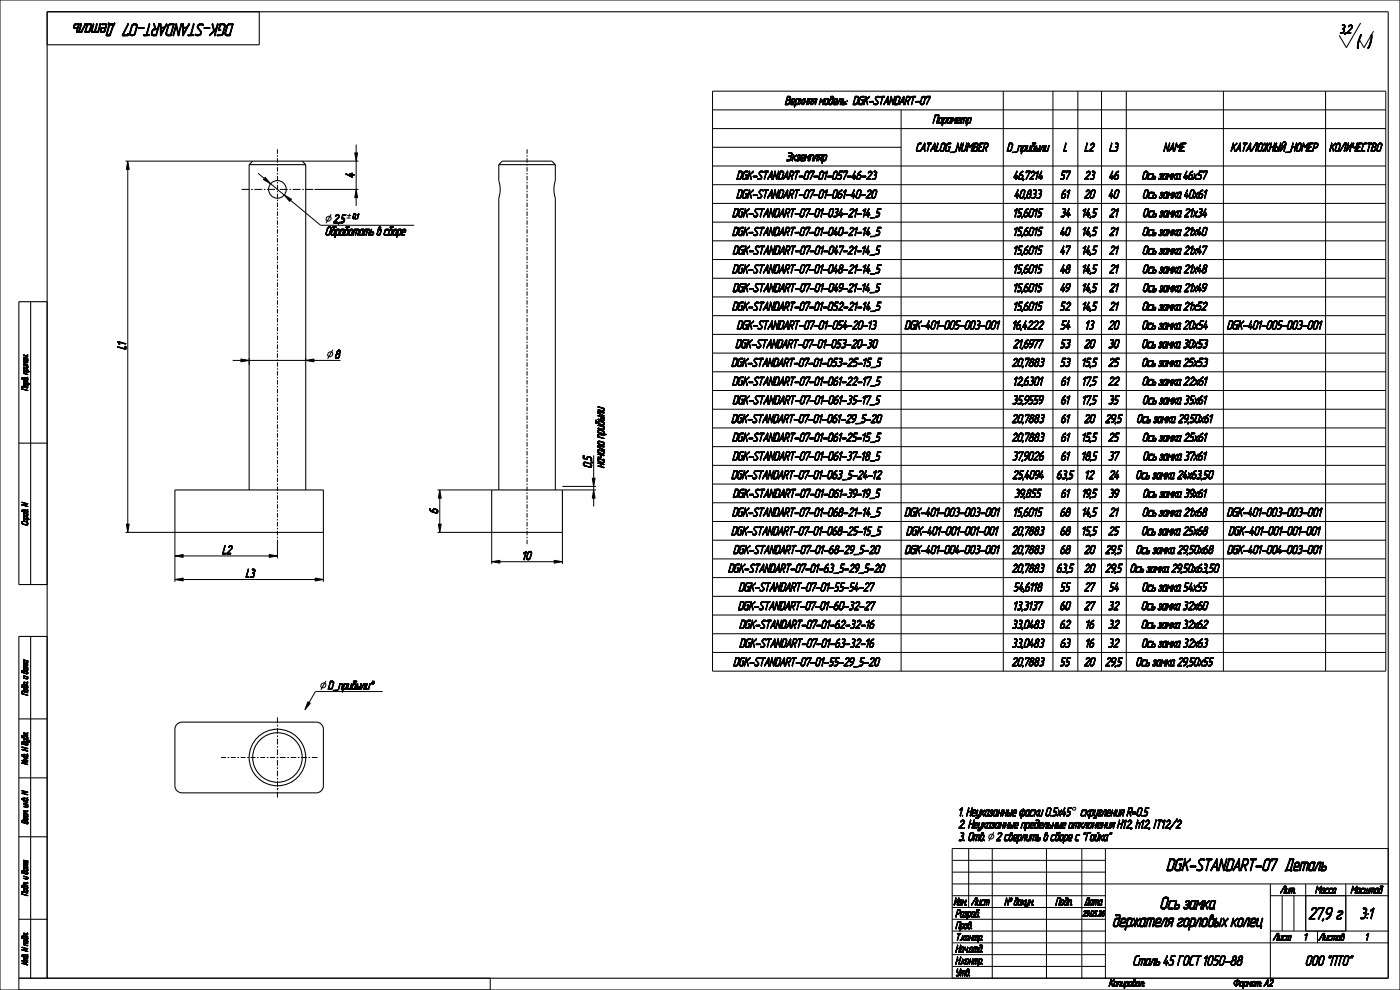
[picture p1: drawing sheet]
<svg xmlns="http://www.w3.org/2000/svg" width="594mm" height="420mm" viewBox="0 0 594 420" stroke-linecap="round" stroke-linejoin="round" font-family="sans-serif">
<defs><g id="words">
<text font-size="7.5" x="575.4" y="20.2">( )</text>
<g font-size="7.3">
<text x="52" y="10.1" transform="rotate(-180 52 10.1)">Деталь</text>
<text x="109.6" y="10.1" transform="rotate(-180 109.6 10.1)">DGK-STANDART-07</text>
<text x="484.4" y="369.4">DGK-STANDART-07</text>
<text x="542" y="369.4">Деталь</text>
<text x="486.3" y="385.6">Ось замка</text>
<text x="553.2" y="390">27,9г</text>
<text x="456.6" y="393.1">держателя горловых колец</text>
</g>
<text font-size="6.6" x="575.4" y="389.7">3:1</text>
<g font-size="5.9">
<text x="471.8" y="409.5">Сталь 45 ГОСТ 1050-88</text>
<text x="548.4" y="409.5">ООО &quot;ПТО&quot;</text>
</g>
<g font-size="5.1">
<text x="568.5" y="14.1">3,2</text>
<text x="325.8" y="44.4">Верхняя модель:</text>
<text x="354.5" y="44.4">DGK-STANDART-07</text>
<text x="392" y="52.3">Параметр</text>
<text x="380" y="64.2">CATALOG_NUMBER</text>
<text x="422.2" y="64.2">D_прибылиL</text>
<text x="459.5" y="64.2">L2</text>
<text x="469.8" y="64.2">L3</text>
<text x="491.1" y="64.2">NAME</text>
<text x="511.4" y="64.2">КАТАЛОЖНЫЙ_НОМЕР</text>
<text x="558" y="64.2">КОЛИЧЕСТВО</text>
<text x="328.8" y="68.2">Экземпляр</text>
<text x="150.2" y="75.4" transform="rotate(-90 150.2 75.4)">4</text>
<text x="300.8" y="76.1">DGK-STANDART-07-01-057-46-23</text>
<text x="426.9" y="76.1">46,7214</text>
<text x="449.1" y="76.1">57</text>
<text x="459.5" y="76.1">23</text>
<text x="469.7" y="76.1">46</text>
<text x="478.4" y="76.1">Ось замка 46х57</text>
<text x="300.8" y="84.1">DGK-STANDART-07-01-061-40-20</text>
<text x="428.3" y="84.1">40,833</text>
<text x="449.1" y="84.1">61</text>
<text x="459.5" y="84.1">20</text>
<text x="469.7" y="84.1">40</text>
<text x="478.4" y="84.1">Ось замка 40х61</text>
<text x="141.4" y="94.5">2,5</text>
<text x="298.1" y="92">DGK-STANDART-07-01-034-21-14_5</text>
<text x="426.9" y="92">15,6015</text>
<text x="449.1" y="92">34</text>
<text x="457.3" y="92">14,5</text>
<text x="469.7" y="92">21</text>
<text x="478.4" y="92">Ось замка 21х34</text>
<text x="138" y="99.8">Обработать в сборе</text>
<text x="298.1" y="100">DGK-STANDART-07-01-040-21-14_5</text>
<text x="426.9" y="100">15,6015</text>
<text x="449.1" y="100">40</text>
<text x="457.3" y="100">14,5</text>
<text x="469.7" y="100">21</text>
<text x="478.4" y="100">Ось замка 21х40</text>
<text x="298.1" y="107.9">DGK-STANDART-07-01-047-21-14_5</text>
<text x="426.9" y="107.9">15,6015</text>
<text x="449.1" y="107.9">47</text>
<text x="457.3" y="107.9">14,5</text>
<text x="469.7" y="107.9">21</text>
<text x="478.4" y="107.9">Ось замка 21х47</text>
<text x="298.1" y="115.8">DGK-STANDART-07-01-048-21-14_5</text>
<text x="426.9" y="115.8">15,6015</text>
<text x="449.1" y="115.8">48</text>
<text x="457.3" y="115.8">14,5</text>
<text x="469.7" y="115.8">21</text>
<text x="478.4" y="115.8">Ось замка 21х48</text>
<text x="298.1" y="123.8">DGK-STANDART-07-01-049-21-14_5</text>
<text x="426.9" y="123.8">15,6015</text>
<text x="449.1" y="123.8">49</text>
<text x="457.3" y="123.8">14,5</text>
<text x="469.7" y="123.8">21</text>
<text x="478.4" y="123.8">Ось замка 21х49</text>
<text x="298.1" y="131.7">DGK-STANDART-07-01-052-21-14_5</text>
<text x="426.9" y="131.7">15,6015</text>
<text x="449.1" y="131.7">52</text>
<text x="457.3" y="131.7">14,5</text>
<text x="469.7" y="131.7">21</text>
<text x="478.4" y="131.7">Ось замка 21х52</text>
<text x="300.8" y="139.6">DGK-STANDART-07-01-054-20-13</text>
<text x="376.9" y="139.6">DGK-401-005-003-001</text>
<text x="426.9" y="139.6">16,4222</text>
<text x="449.1" y="139.6">54</text>
<text x="459.5" y="139.6">13</text>
<text x="469.7" y="139.6">20</text>
<text x="478.4" y="139.6">Ось замка 20х54</text>
<text x="513.6" y="139.6">DGK-401-005-003-001</text>
<text x="53.3" y="148.1" transform="rotate(-90 53.3 148.1)">L1</text>
<text x="300.8" y="147.6">DGK-STANDART-07-01-053-20-30</text>
<text x="426.9" y="147.6">21,6977</text>
<text x="449.1" y="147.6">53</text>
<text x="459.5" y="147.6">20</text>
<text x="469.7" y="147.6">30</text>
<text x="478.4" y="147.6">Ось замка 30х53</text>
<text x="142.1" y="152">8</text>
<text x="298.1" y="155.5">DGK-STANDART-07-01-053-25-15_5</text>
<text x="426.9" y="155.5">20,7883</text>
<text x="449.1" y="155.5">53</text>
<text x="457.3" y="155.5">15,5</text>
<text x="469.7" y="155.5">25</text>
<text x="478.4" y="155.5">Ось замка 25х53</text>
<text x="298.1" y="163.5">DGK-STANDART-07-01-061-22-17_5</text>
<text x="426.9" y="163.5">12,6301</text>
<text x="449.1" y="163.5">61</text>
<text x="457.3" y="163.5">17,5</text>
<text x="469.7" y="163.5">22</text>
<text x="478.4" y="163.5">Ось замка 22х61</text>
<text x="298.1" y="171.4">DGK-STANDART-07-01-061-35-17_5</text>
<text x="426.9" y="171.4">35,9559</text>
<text x="449.1" y="171.4">61</text>
<text x="457.3" y="171.4">17,5</text>
<text x="469.7" y="171.4">35</text>
<text x="478.4" y="171.4">Ось замка 35х61</text>
<text x="298.1" y="179.3">DGK-STANDART-07-01-061-29_5-20</text>
<text x="426.9" y="179.3">20,7883</text>
<text x="449.1" y="179.3">61</text>
<text x="459.5" y="179.3">20</text>
<text x="467.6" y="179.3">29,5</text>
<text x="474.9" y="179.3">Ось замка 29,50х61</text>
<text x="298.1" y="187.3">DGK-STANDART-07-01-061-25-15_5</text>
<text x="426.9" y="187.3">20,7883</text>
<text x="449.1" y="187.3">61</text>
<text x="457.3" y="187.3">15,5</text>
<text x="469.7" y="187.3">25</text>
<text x="478.4" y="187.3">Ось замка 25х61</text>
<text x="298.1" y="195.2">DGK-STANDART-07-01-061-37-18_5</text>
<text x="426.9" y="195.2">37,9026</text>
<text x="449.1" y="195.2">61</text>
<text x="457.3" y="195.2">18,5</text>
<text x="469.7" y="195.2">37</text>
<text x="478.4" y="195.2">Ось замка 37х61</text>
<text x="251" y="198.5" transform="rotate(-90 251 198.5)">0,5</text>
<text x="256.3" y="198.5" transform="rotate(-90 256.3 198.5)">начало прибыли</text>
<text x="298.1" y="203.1">DGK-STANDART-07-01-063_5-24-12</text>
<text x="426.9" y="203.1">25,4094</text>
<text x="447" y="203.1">63,5</text>
<text x="459.5" y="203.1">12</text>
<text x="469.7" y="203.1">24Ось замка 24х63,50</text>
<text x="298.1" y="211.1">DGK-STANDART-07-01-061-39-19_5</text>
<text x="428.3" y="211.1">39,855</text>
<text x="449.1" y="211.1">61</text>
<text x="457.3" y="211.1">19,5</text>
<text x="469.7" y="211.1">39</text>
<text x="478.4" y="211.1">Ось замка 39х61</text>
<text x="185.7" y="217.9" transform="rotate(-90 185.7 217.9)">6</text>
<text x="298.1" y="219">DGK-STANDART-07-01-068-21-14_5</text>
<text x="376.9" y="219">DGK-401-003-003-001</text>
<text x="426.9" y="219">15,6015</text>
<text x="449.1" y="219">68</text>
<text x="457.3" y="219">14,5</text>
<text x="469.7" y="219">21</text>
<text x="478.4" y="219">Ось замка 21х68</text>
<text x="513.6" y="219">DGK-401-003-003-001</text>
<text x="298.1" y="227">DGK-STANDART-07-01-068-25-15_5</text>
<text x="376.9" y="227">DGK-401-001-001-001</text>
<text x="426.9" y="227">20,7883</text>
<text x="449.1" y="227">68</text>
<text x="457.3" y="227">15,5</text>
<text x="469.7" y="227">25</text>
<text x="478.4" y="227">Ось замка 25х68</text>
<text x="513.6" y="227">DGK-401-001-001-001</text>
<text x="94.6" y="235">L2</text>
<text x="221.6" y="237.4">10</text>
<text x="299.5" y="234.9">DGK-STANDART-07-01-68-29_5-20</text>
<text x="376.9" y="234.9">DGK-401-004-003-001</text>
<text x="426.9" y="234.9">20,7883</text>
<text x="449.1" y="234.9">68</text>
<text x="459.5" y="234.9">20</text>
<text x="467.6" y="234.9">29,5</text>
<text x="474.9" y="234.9">Ось замка 29,50х68</text>
<text x="513.6" y="234.9">DGK-401-004-003-001</text>
<text x="104.5" y="245">L3</text>
<text x="296.8" y="242.8">DGK-STANDART-07-01-63_5-29_5-20</text>
<text x="426.9" y="242.8">20,7883</text>
<text x="447" y="242.8">63,5</text>
<text x="459.5" y="242.8">20</text>
<text x="467.6" y="242.8">29,5</text>
<text x="471.3" y="242.8">Ось замка 29,50х63,50</text>
<text x="302.3" y="250.8">DGK-STANDART-07-01-55-54-27</text>
<text x="426.9" y="250.8">54,6118</text>
<text x="449.1" y="250.8">55</text>
<text x="459.5" y="250.8">27</text>
<text x="469.7" y="250.8">54</text>
<text x="478.4" y="250.8">Ось замка 54х55</text>
<text x="302.3" y="258.7">DGK-STANDART-07-01-60-32-27</text>
<text x="426.9" y="258.7">13,3137</text>
<text x="449.1" y="258.7">60</text>
<text x="459.5" y="258.7">27</text>
<text x="469.7" y="258.7">32</text>
<text x="478.4" y="258.7">Ось замка 32х60</text>
<text x="302.3" y="266.6">DGK-STANDART-07-01-62-32-16</text>
<text x="426.9" y="266.6">33,0483</text>
<text x="449.1" y="266.6">62</text>
<text x="459.5" y="266.6">16</text>
<text x="469.7" y="266.6">32</text>
<text x="478.4" y="266.6">Ось замка 32х62</text>
<text x="302.3" y="274.6">DGK-STANDART-07-01-63-32-16</text>
<text x="426.9" y="274.6">33,0483</text>
<text x="449.1" y="274.6">63</text>
<text x="459.5" y="274.6">16</text>
<text x="469.7" y="274.6">32</text>
<text x="478.4" y="274.6">Ось замка 32х63</text>
<text x="299.5" y="282.5">DGK-STANDART-07-01-55-29_5-20</text>
<text x="426.9" y="282.5">20,7883</text>
<text x="449.1" y="282.5">55</text>
<text x="459.5" y="282.5">20</text>
<text x="467.6" y="282.5">29,5</text>
<text x="474.9" y="282.5">Ось замка 29,50х55</text>
<text x="139.2" y="292.5">D_прибыли</text>
<text x="157.1" y="292.5">*</text>
<text x="406.7" y="346.2">1. Неуказанные фаски 0.5х45</text>
<text x="458.6" y="346.2">скругления R=0.5</text>
<text x="406.7" y="351.4">2. Неуказанные предельные отклонения H12, h12, IT12/2</text>
<text x="406.7" y="356.7">3. Отв.2 сверлить в сборе с &quot;Гайка&quot;</text>
</g>
<g font-size="4.4">
<text x="402.6" y="384">Изм.</text>
<text x="411" y="384">Лист</text>
<text x="422.5" y="384">№ докум.</text>
<text x="445.6" y="384">Подп.</text>
<text x="459.2" y="384">Дата</text>
<text x="542" y="379">Лит.</text>
<text x="556" y="379">Масса Масштаб</text>
<text x="405.4" y="389">Pазраб.</text>
<text x="405.4" y="394">Пров.</text>
<text x="405.4" y="399">Т.контр.</text>
<text x="539" y="399">Лист</text>
<text x="552.8" y="399">1 Листов</text>
<text x="578.8" y="399">1</text>
<text x="405.4" y="404">Нач.отд.</text>
<text x="405.4" y="409">Н.контр.</text>
<text x="405.4" y="414">Утв.</text>
<text x="470.5" y="418.5">Копировал:</text>
<text x="537.4" y="418.5">Формат: А2</text>
</g>
<g font-size="3.7">
<text x="11.7" y="170.4" transform="rotate(-90 11.7 170.4)">Перв. примен.</text>
<text x="11.7" y="225.5" transform="rotate(-90 11.7 225.5)">Справ. N</text>
<text x="11.7" y="298.2" transform="rotate(-90 11.7 298.2)">Подп. и дата</text>
<text x="11.7" y="328.1" transform="rotate(-90 11.7 328.1)">Инв. N дубл.</text>
<text x="11.7" y="353.2" transform="rotate(-90 11.7 353.2)">Взам. инв. N</text>
<text x="11.7" y="383.2" transform="rotate(-90 11.7 383.2)">Подп. и дата</text>
<text x="11.7" y="413.3" transform="rotate(-90 11.7 413.3)">Инв. N подл.</text>
</g>
<text font-size="3.4" x="457.4" y="388.6">29.05.26</text>
<text font-size="3.1" x="149.5" y="92.8">0,1</text>
</g></defs>
<g fill="#000">
<path d="M54.2 68.4l.6 3.5h-1.2zM112.5 75.3l2.3 2.7-3-1.8zM150.5 64.9h1.2l-.6 3.5zM120.6 82.8l3.1 1.7-.8 1zM151.1 80.4l.6 3.5h-1.2zM102.2 152.3l3.5 .6-3.5 .6zM129.7 152.9l3.5-.6v1.2zM186.6 207.9l.6 3.5h-1.2zM251.3 202.9h1.2l-.6 3.5zM251.9 207.9l.6 3.5h-1.2zM53.6 222.4h1.2l-.6 3.5zM74.2 235.9l3.5-.6v1.2z"/>
<path d="M114.2 235.3l3.5 .6-3.5 .6zM186 222.4h1.2l-.6 3.5zM208.6 238.3l3.5-.6v1.2zM235.1 237.7l3.5 .6-3.5 .6zM74.2 245.9l3.5-.6v1.2zM133.7 245.3l3.5 .6-3.5 .6zM130.6 297.7l1.1 .6-2.3 2.8zM523.5 417.1l.3-.1zM523.5 417.2l.3-.1zM523.5 417.4h.3zM523.6 417l.2-.2zM523.6 417.5h.3z"/>
<path d="M523.6 416.8l.3-.1zM523.6 417.6h.4zM523.7 416.6l.3-.1zM523.7 417.6h.4zM523.8 416.5l.2-.1zM523.5 417.1h.3zM523.5 417.2l.3 .1zM523.6 417h.2zM523.6 416.8v.2zM523.9 416.3h.4zM523.7 416.6l.2 .1zM523.9 417.8h1.3z"/>
<path d="M524 416.2h.5zM523.8 416.5l.3-.1zM523.9 416.3l.2 .1zM523.8 417.7h.5zM524.2 416.1h1.6zM524.1 417.9h.9zM523.8 417.7h.7zM524.6 417.9l-.3 .5zM524.3 418.5l.2-.1zM524.4 416h1.3zM523.9 416.3l.5-.1zM524.2 417.9h.8z"/>
<path d="M525.1 416.2l-.4 1.5h-.2zM523.8 417.7h.9zM524.5 416h1zM524.3 418.4h.2zM524.5 416.2l1.3-.1zM524.4 417.9h.6zM524.4 417.9l-.1 .5zM523.8 417.7h1.1zM524.6 416.2l1.2-.1zM524.6 417.9h.4zM524.9 415.9l.3-.3zM524.5 416l.6-.1z"/>
<path d="M524.5 416l.4-.1zM524.9 417.7l.6-.1zM525 415.6h.2zM524.9 416.2l.9-.1zM524.9 416.2h.2l-.6 1.5zM524.5 416l.8-.1zM524.1 417.9l1-.1zM523.9 417.8h1.2zM525.2 417.6l.5-.1zM525 415.6h.2l-.3 .3zM525.1 416.2l.7-.1zM523.8 417.7h1.6z"/>
<path d="M523.9 417.8l1.5-.1zM525.3 416.2l.5-.1zM525.4 416.2h.5zM525.5 417.4l.3-.1zM525.4 417.5l.4-.2zM524.4 416h1.1zM525 417.6h.5zM525.6 417.3l.3-.1zM525.5 416.2h.4zM525.6 416.3h.4zM524.2 416.1l1.5-.1zM525.7 417.1l.2-.1z"/>
<path d="M525.3 417.5h.4zM525.7 416.4h.3zM525.7 417l.3-.2zM525.8 416.4l.2 .1zM525.8 416.8l.2-.1zM524 416.2l1.8-.1zM525.8 416.6l.2-.1zM525.8 416.7l.2-.1zM525.7 417.1l.2 .1zM525.8 416.8h.2l-.3 .2zM526.6 416.8l-.4 1.3h-.2zM526 418.2h.3z"/>
<path d="M526 418.3h.4zM525.8 416.6h.2zM525.8 416.7h.2zM526 418.4l1.2-.1zM526.1 418.5l1-.1zM526.2 418.5h.8zM526 418.2l.2-.1zM526 418.1h.2zM526 418.3h.3zM526.3 416.8l.3-.1zM526.3 418.5h.6zM526.4 416.7h.3z"/>
<path d="M526.4 416.6h.3zM526 418.4l.8-.1zM526.5 416.5l1-.1zM526.5 416.5h1.1zM526.3 416.8h.3l-.6 1.3zM526.4 416.7h.2zM526.4 416.6l.3 .1zM526.7 416.4h.8zM526.5 416.6l1.1-.1zM526.4 416.6h.4zM526.8 418.3l.4-.1zM526.7 416.4h.6z"/>
<path d="M526.2 418.5h.7zM527 418.2h.3zM526.1 418.5h.9zM527.1 418.2l.2-.1zM527.6 416.8l-.3 1.3h-.2zM526 418.4h1.1zM526.8 416.6l.8-.1zM527.2 416.6h.4zM526.9 418.3l.3-.1zM526.7 416.4h.7zM527.1 418.1h.2zM527.7 418.5l-.3 .8z"/>
<path d="M527.3 416.6h.3zM527.4 416.7l.2-.1zM527.4 416.7h.2zM527.4 416.8l.2-.1zM526.6 416.4h.9zM527.4 416.8h.2l-.5 1.3zM527.8 418.3h.6l-.7 .2zM527.8 418.3l-.4 1zM528 416.5h1.2zM528.1 416.4h1zM528.1 416.4h.8zM528.2 416.6l-.8 2.7z"/>
<path d="M528 416.5l-.6 2.8zM527.7 418.5h.9zM527.7 418.5l.8-.2zM528.5 418.3l.4-.1zM527.7 418.5l1.1-.2zM528.6 418.2h.3zM528.7 418.2l.2-.1zM529.3 416.8l-.4 1.3h-.2zM527.7 418.5l1-.1zM528.2 416.6l1-.1zM528.9 416.6h.4zM528.1 416.4h.9z"/>
<path d="M528.7 418.1h.2zM529 416.6h.3zM529 416.7l.3-.1zM529 416.7h.3zM529 416.8l.3-.1zM529.7 416.8l-.6 1.6zM529.1 418.4h.2zM529 416.8h.3l-.6 1.3zM529.5 416.5l.2-.1v.4zM529.7 416.4l.4 .8-.4-.4zM529.5 416.5l.2 .3-.6 1.6zM530.1 417.2l.6-.4-.8 .7z"/>
<path d="M529.9 417.5l.8-.7zM529.7 416.8l.4 .4-.2 .3zM531.1 416.5l-.8 1.9zM531.1 416.5l-.5 1.9h-.3zM530.3 418.5l.3-.1zM530.3 418.4h.3zM531.5 416.8l-.4 1.3h-.2zM530.9 418.2h.3zM530.9 418.3h.4zM530.1 417.2l1-.8zM530.9 416.4l-.8 .8zM530.1 417.2l1-.7z"/>
<path d="M531 418.5l.9-.1zM531.1 418.5l.8-.1zM530.9 418.2l.2-.1zM530.9 418.1h.2zM530.9 418.3h.3zM531.2 416.8l.3-.1zM531.2 418.5h.7zM531.2 416.7h.4zM531.3 416.6h.3zM530.9 418.4l.8-.1zM531.4 416.5h1.2zM531.2 416.8h.3l-.6 1.3z"/>
<path d="M531.2 416.7h.3zM531.5 416.4h1.1zM531.3 416.6l.3 .1zM531.6 416.4h1zM531.3 416.6h.4zM531.4 416.6l1.2-.1zM531.7 418.3h.6zM530.9 418.4l1.4-.1zM531.6 416.4h.9zM531.8 418.3l.4-.1zM531.8 418.3h.4zM531.1 418.5h.8z"/>
<path d="M532 418.2h.2zM532.4 416.6l.2-.1-.6 1.6zM532.6 416.5l-.4 1.6h-.2zM530.9 418.4h1.5zM532 418.4h.4zM531 418.5l1-.1zM530.9 418.4h1.1zM532.1 418.4h.3zM532.1 418.5l.3-.1zM532 418.2l.2-.1zM532 418.1h.2zM531.9 418.2h.3z"/>
<path d="M531.7 418.3h.5zM530.9 418.4l1.5-.1zM532.1 418.5h.2zM531.7 416.6l.9-.1zM533.2 416.6l-.5 1.8h-.2zM532.5 418.4h.2zM532.5 418.5h.2zM531.4 416.5l1.2-.1zM532.5 418.4l.2 .1zM533 416.5h1.8zM533 416.4h1.7zM533 416.4h1.5z"/>
<path d="M533 416.5l-.5 1.9zM534 416.6l-.6 1.8zM533.4 418.5l.2-.1zM533.4 418.5h.2zM533.2 416.6l1.6-.1zM533.8 416.6l1-.1zM533.8 416.6h.2l-.6 1.8zM534.2 418.5l.2-.1zM534.8 416.8l-.6 1.6zM534 416.6l.8-.1zM534.5 416.6h.3zM533 416.4h1.6z"/>
<path d="M534.6 416.7h.3zM534.6 416.8l.3-.1zM534.6 416.8l-.4 1.6zM534.8 418.3h.3zM534.9 418.3l.2-.1zM535.1 417.2h.3zM535.1 417.3l.2-.1z"/>
</g>
<g fill="none" stroke="#000" stroke-width=".42">
<path d="M0 0h594v420h-594zM302.3 38.7h285.7v246h-285.7zM425.7 38.7v246M446.7 38.7v246M457.3 38.7v246M467.4 38.7v246M477.9 38.7v246M519.1 38.7v246M562.4 38.7v246M302.3 46.6h285.7M302.3 54.5h285.7M382.3 46.6v238.1"/>
<path d="M53.2 68.4h54M54.2 68.4l.6 3.5h-1.2zM54.2 71.9v150.5M109.4 73.5l2.7 2.2M112.5 75.3l2.3 2.7-3-1.8zM114.8 78l5.8 4.8M117.7 63.4v1.8M117.7 65.9v.6M117.7 67.1v1.9M117.7 69.6v.7M117.7 70.9v1.9M117.7 73.4v.6"/>
<path d="M117.7 74.6v1.9M117.7 77.2v.6M117.7 78.4v1.9M128.2 68.4h23.9M150.5 64.9h1.2l-.6 3.5zM151.1 61.4v3.5M151.1 68.4v12M223.6 63.4v1.8M223.6 65.9v.6M223.6 67.1v1.9M223.6 69.6v.7M223.6 70.9v1.9"/>
<path d="M223.6 73.4v.6M223.6 74.6v1.9M223.6 77.2v.6M223.6 78.4v1.9M302.3 62.5h80M302.3 70.4h285.7M302.3 78.4h285.7M102.5 80.4h3.3M106.5 80.4h.7M107.9 80.4h3.4M111.9 80.4h.7M113.3 80.4h3.4"/>
<path d="M117.4 80.4h.7M117.7 80.9v.7M117.7 82.2v1.9M117.7 84.7v.6M117.7 85.9v1.9M117.7 88.5v.6M117.7 89.7v1.9M117.7 92.2v.6M117.7 93.5v1.9M117.7 96v.6M117.7 97.2v1.9M117.7 99.7v.7"/>
<path d="M118.8 80.4h3.3M120.6 82.8l3.1 1.7-.8 1zM122.8 80.4h.7M123.3 85l12.7 10.6h39.7M124.2 80.4h3.3M128.2 80.4h.7M129.6 80.4h3.3M133.4 80.4h18.7M138.6 92.2l1.3-.4a1.1 1.1 0 0 1 .1 1.7 1.1 1.1 0 0 1-1.7-.4zM140.5 90.9l-2.2 3.8M151.1 80.4l.6 3.5h-1.2zM151.1 83.9v3.5"/>
<path d="M223.6 80.9v.7M223.6 82.2v1.9M223.6 84.7v.6M223.6 85.9v1.9M223.6 88.5v.6M223.6 89.7v1.9M223.6 92.2v.6M223.6 93.5v1.9M223.6 96v.6M223.6 97.2v1.9M223.6 99.7v.7M302.3 86.3h285.7"/>
<path d="M302.3 94.2h285.7M117.7 101v1.9M117.7 103.5v.6M117.7 104.8v1.8M117.7 107.3v.6M117.7 108.5v1.9M117.7 111v.7M117.7 112.3v1.9M117.7 114.8v.6M117.7 116v1.9M117.7 118.6v.6M117.7 119.8v1.9"/>
<path d="M223.6 101v1.9M223.6 103.5v.6M223.6 104.8v1.8M223.6 107.3v.6M223.6 108.5v1.9M223.6 111v.7M223.6 112.3v1.9M223.6 114.8v.6M223.6 116v1.9M223.6 118.6v.6M223.6 119.8v1.9M302.3 102.2h285.7"/>
<path d="M302.3 110.1h285.7M302.3 118h285.7M117.7 122.3v.7M117.7 123.6v1.9M117.7 126.1v.6M117.7 127.3v1.9M117.7 129.9v.6M117.7 131.1v1.9M117.7 133.6v.6M117.7 134.9v1.9M117.7 137.4v.6M117.7 138.6v1.9"/>
<path d="M223.6 122.3v.7M223.6 123.6v1.9M223.6 126.1v.6M223.6 127.3v1.9M223.6 129.9v.6M223.6 131.1v1.9M223.6 133.6v.6M223.6 134.9v1.9M223.6 137.4v.6M223.6 138.6v1.9M302.3 126h285.7M302.3 133.9h285.7"/>
<path d="M98.7 152.9h3.5M102.2 152.3l3.5 .6-3.5 .6zM105.7 152.9h24M105.7 151.9v2.9M117.7 141.1v.7M117.7 142.4v1.9M117.7 144.9v.6M117.7 146.2v1.9M117.7 148.7v.6M117.7 149.9v1.9M117.7 152.4v.7M117.7 153.7v1.9"/>
<path d="M117.7 156.2v.6M117.7 157.5v1.8M117.7 160v.6M129.7 152.9l3.5-.6v1.2zM129.7 151.9v1.2M133.2 152.9h11.3M139.3 149.7l1.3-.4a1.1 1.1 0 0 1 .1 1.7 1.1 1.1 0 0 1-1.7-.4zM141.2 148.4l-2.2 3.8M223.6 141.1v.7M223.6 142.4v1.9M223.6 144.9v.6M223.6 146.2v1.9"/>
<path d="M223.6 148.7v.6M223.6 149.9v1.9M223.6 152.4v.7M223.6 153.7v1.9M223.6 156.2v.6M223.6 157.5v1.8M223.6 160v.6M302.3 141.9h285.7M302.3 149.8h285.7M302.3 157.7h285.7M117.7 161.2v1.9M117.7 163.7v.7"/>
<path d="M117.7 165v1.9M117.7 167.5v.6M117.7 168.7v1.9M117.7 171.3v.6M117.7 172.5v1.9M117.7 175v.6M117.7 176.3v1.9M117.7 178.8v.6M223.6 161.2v1.9M223.6 163.7v.7M223.6 165v1.9M223.6 167.5v.6"/>
<path d="M223.6 168.7v1.9M223.6 171.3v.6M223.6 172.5v1.9M223.6 175v.6M223.6 176.3v1.9M223.6 178.8v.6M302.3 165.7h285.7M302.3 173.6h285.7M117.7 180v1.9M117.7 182.6v.6M117.7 183.8v1.9M117.7 186.3v.6"/>
<path d="M117.7 187.6v1.9M117.7 190.1v.6M117.7 191.3v1.9M117.7 193.8v.7M117.7 195.1v1.9M117.7 197.6v.6M117.7 198.9v1.8M223.6 180v1.9M223.6 182.6v.6M223.6 183.8v1.9M223.6 186.3v.6M223.6 187.6v1.9"/>
<path d="M223.6 190.1v.6M223.6 191.3v1.9M223.6 193.8v.7M223.6 195.1v1.9M223.6 197.6v.6M223.6 198.9v1.8M251.9 193.1v9.8M302.3 181.5h285.7M302.3 189.5h285.7M302.3 197.4h285.7M117.7 201.4v.6M117.7 202.6v1.9"/>
<path d="M117.7 205.1v.7M117.7 206.4v1.9M117.7 208.9v.6M117.7 210.1v1.9M117.7 212.7v.6M117.7 213.9v1.9M117.7 216.4v.6M117.7 217.7v1.9M185.6 207.9h23M186.6 207.9l.6 3.5h-1.2zM186.6 211.4v11M223.6 201.4v.6"/>
<path d="M223.6 202.6v1.9M223.6 205.1v.7M223.6 206.4v1.9M223.6 208.9v.6M223.6 210.1v1.9M223.6 212.7v.6M223.6 213.9v1.9M223.6 216.4v.6M223.6 217.7v1.9M238.6 207.9h14.3M238.6 206.4h14.3M251.3 202.9h1.2l-.6 3.5z"/>
<path d="M251.9 207.9l.6 3.5h-1.2zM251.9 206.4v1.5M251.9 211.4v3.5M302.3 205.4h285.7M302.3 213.3h285.7M53.2 225.9h21v21M53.6 222.4h1.2l-.6 3.5zM74.2 235.9l3.5-.6v1.2zM77.7 235.9h36.5M114.2 235.3l3.5 .6-3.5 .6zM117.7 220.2v.6M117.7 221.4v1.9"/>
<path d="M117.7 224v.6M117.7 225.2v1.9M117.7 227.7v.6M117.7 229v7.9M137.2 225.9v21M185.6 225.9h23v13.4M186 222.4h1.2l-.6 3.5zM208.6 238.3l3.5-.6v1.2zM212.1 238.3h23M223.6 220.2v.6M223.6 221.4v1.9M223.6 224v.6"/>
<path d="M223.6 225.2v1.9M223.6 227.7v.6M223.6 229v1.9M235.1 237.7l3.5 .6-3.5 .6zM238.6 225.9v13.4M302.3 221.2h285.7M302.3 229.2h285.7M302.3 237.1h285.7M74.2 245.9l3.5-.6v1.2zM77.7 245.9h56M133.7 245.3l3.5 .6-3.5 .6zM302.3 245h285.7"/>
<path d="M302.3 253h285.7M302.3 260.9h285.7M302.3 268.9h285.7M302.3 276.8h285.7M130.6 297.7l1.1 .6-2.3 2.8zM136.4 290.2l1.3-.5a1.1 1.1 0 0 1 .1 1.8 1.1 1.1 0 0 1-1.7-.4zM138.3 288.9l-2.2 3.8M162.4 293.4h-28.6l-2.7 4.6M117.7 304.4v2.4M117.7 307.5v.7M117.7 308.9v2.4M117.7 312v.7"/>
<path d="M117.7 313.4v2.4M117.7 316.5v.7M117.7 317.9v2.4M93.8 321.4h2.1M96.6 321.4h.7M98 321.4h2M100.7 321.4h.7M102.1 321.4h2.1M104.9 321.4h.7M106.3 321.4h2.1M109.1 321.4h.6M110.4 321.4h2.1"/>
<path d="M113.2 321.4h.7M114.6 321.4h2.1M117.4 321.4h.7M117.7 334.5h.1M117.7 321v.7M117.7 322.4v2.4M117.7 325.5v.7M117.7 326.9v2.4M117.7 330v.7M117.7 331.4v2.5M117.7 334.5v.7M117.7 335.9v2.5"/>
<path d="M118.8 321.4h2.4M121.9 321.4h.7M123.3 321.4h2.4M126.4 321.4h.7M127.8 321.4h2.4M130.9 321.4h.7M132.3 321.4h2.4M404 360h185v55h-185zM411 360v25M421 360v55M444 360v55M459 360v55"/>
<path d="M469 360v55M404 365h65M404 370h65M404 375h185M404 380h65M539 380h50M539 375v40M544 380v15M549 380v15M554 375v20M571 375v20M404 385h65"/>
<path d="M404 390h65M404 395h65M404 400h185M539 395h50M8 420v-5h200v5M404 405h65M404 410h65M523.5 417.1l.3-.1zM523.5 417.1h.3zM523.5 417.2l.3-.1zM523.5 417.2l.3 .1zM523.5 417.4h.3z"/>
<path d="M523.6 417l.2-.2zM523.6 417h.2zM523.6 417.5h.3zM523.6 416.8l.3-.1zM523.6 416.8v.2zM523.6 417.6h.4zM523.7 416.6l.3-.1zM523.7 416.6l.2 .1zM523.7 417.6h.4zM523.8 416.5l.3-.1zM523.8 416.5l.2-.1zM524 416.5h.1"/>
<path d="M523.8 417.7h1.1zM523.8 417.7h.9zM523.8 417.7h.7zM523.8 417.7h.5zM523.8 417.7h1.6zM523.9 416.3l.5-.1zM523.9 416.3h.4zM523.9 416.3l.2 .1zM523.9 417.8l1.5-.1zM523.9 417.8h1.3zM523.9 417.8h1.2zM524 416.2l1.8-.1z"/>
<path d="M524 416.2h.5zM524.1 417.9l1-.1zM524.1 417.9h.9zM524.2 416.1l1.5-.1zM524.2 416.1h1.6zM524.2 417.9h.8zM524.3 418.4h.2zM524.3 418.5l.2-.1zM524.5 418.5h.1M524.3 418.5h.1M524.4 416h1.1zM524.4 416h1.3z"/>
<path d="M524.4 418.5h.1M524.4 417.9h.6zM524.4 417.9l-.1 .5zM524.5 416l.8-.1zM524.5 416l.6-.1zM524.5 416l.4-.1zM524.5 416h1zM524.5 416.2l1.3-.1zM524.6 416.2l1.2-.1zM524.6 417.9h.4zM524.6 417.9l-.3 .5zM524.9 416.2l.9-.1z"/>
<path d="M524.9 416.2h.2l-.6 1.5zM524.9 417.9h.1M524.9 415.9l.3-.3zM524.9 417.7l.6-.1zM525 415.6h.2zM525 415.6h.2l-.3 .3zM525 415.6h.1M525.2 415.6h.1M525.1 415.5h.1M525 415.5h.1M525.2 415.5h.1M525 417.6h.5z"/>
<path d="M525.1 416.2l.7-.1zM525.1 416.2l-.4 1.5h-.2zM525.2 417.6l.5-.1zM525.3 417.5h.4zM525.3 416.2l.5-.1zM525.4 416.2h.5zM525.4 417.5l.4-.2zM525.5 417.4l.3-.1zM525.5 416.2h.4zM525.6 417.3l.3-.1zM525.8 417.3h.1M525.6 416.3h.4z"/>
<path d="M525.7 417.1l.2-.1zM525.7 417.1l.2 .1zM525.7 416.4h.3zM525.7 417l.3-.2zM525.9 417h.1M525.8 416.4l.2 .1zM525.8 416.8l.2-.1zM525.8 416.8h.2l-.3 .2zM525.8 416.6l.2-.1zM525.8 416.6h.2zM525.8 416.7l.2-.1zM525.8 416.7h.2z"/>
<path d="M526 418.2l.2-.1zM526 418.1h.2zM526 418.2h.3zM526 418.3h.3zM526 418.3h.4zM526 418.4l1.2-.1zM526 418.4l.8-.1zM526 418.4h1.1zM526.1 418.5l1-.1zM526.1 418.5h.9zM526.2 418.5h.8zM526.2 418.5h.7z"/>
<path d="M526.3 418.5h.6zM526.3 416.8l.3-.1zM526.3 416.8h.3l-.6 1.3zM526.4 416.7h.3zM526.4 416.7h.2zM526.4 416.6h.4zM526.4 416.6h.3zM526.4 416.6l.3 .1zM526.5 416.6l1.1-.1zM526.5 416.5l1-.1zM526.5 416.5h1.1zM526.6 416.8l-.4 1.3h-.2z"/>
<path d="M526.6 416.4h.9zM526.7 416.4h.7zM526.7 416.4h.6zM526.9 416.4h.1M526.7 416.4h.8zM526.8 418.5h.1M526.8 416.6l.8-.1zM526.8 418.3l.4-.1zM526.9 418.3l.3-.1zM527 418.2h.3zM527.1 418.2l.2-.1zM527.1 418.1h.2z"/>
<path d="M527.2 416.6h.4zM527.3 416.6h.3zM527.5 419.3h.1M527.4 419.3h.1M527.4 416.7l.2-.1zM527.4 416.7h.2zM527.4 416.8l.2-.1zM527.4 416.8h.2l-.5 1.3zM527.5 419.4h.1M527.6 416.8l-.3 1.3h-.2zM527.7 418.5h.9zM527.7 418.5l1-.1z"/>
<path d="M527.7 418.5l1.1-.2zM527.7 418.5l.8-.2zM527.7 418.5l-.3 .8zM527.8 418.3h.6l-.7 .2zM527.8 418.3l-.4 1zM528 416.5h1.2zM528 416.5l-.6 2.8zM528.1 416.4h1zM528.1 416.4h.9zM528.1 416.4h.8zM528.2 416.4h.1M528.2 416.6l1-.1z"/>
<path d="M528.2 416.6l-.8 2.7zM528.4 418.5h.1M528.5 418.3l.4-.1zM528.6 418.2h.3zM528.7 418.2l.2-.1zM528.7 418.1h.2zM528.9 416.6h.4zM529 416.6h.3zM529 416.7l.3-.1zM529 416.7h.3zM529 416.8l.3-.1zM529 416.8h.3l-.6 1.3z"/>
<path d="M529.3 418.4h.1M529.1 418.4h.2zM529.3 418.5h.1M529.1 418.5h.1M529.2 418.5h.1M529.3 416.8l-.4 1.3h-.2zM529.5 416.5l.2-.1v.4zM529.5 416.5l.2 .3-.6 1.6zM529.6 416.4h.1M529.7 416.4h.1M529.7 416.8l.4 .4-.2 .3zM529.7 416.8l-.6 1.6z"/>
<path d="M529.7 416.4l.4 .8-.4-.4zM529.9 417.5l.8-.7zM530.1 417.5h.1M530 417.5h.1M530.1 417.2l1-.7zM530.1 417.2l1-.8zM530.1 417.2l.6-.4-.8 .7zM530.3 418.4h.3zM530.3 418.5l.3-.1zM530.5 418.5h.1M530.4 418.5h.1M531 416.4h.1"/>
<path d="M530.9 416.4h.1M530.9 416.4l-.8 .8zM530.9 418.2l.2-.1zM530.9 418.1h.2zM530.9 418.2h.3zM530.9 418.3h.3zM530.9 418.3h.4zM530.9 418.4l1.5-.1zM530.9 418.4l1.4-.1zM530.9 418.4l.8-.1zM530.9 418.4h1.5zM530.9 418.4h1.1z"/>
<path d="M531 418.5l1-.1zM531 418.5l.9-.1zM531.1 416.5l-.8 1.9zM531.1 416.5l-.5 1.9h-.3zM531.1 418.5l.8-.1zM531.1 418.5h.8zM531.2 418.5h.7zM531.2 416.8l.3-.1zM531.2 416.8h.3l-.6 1.3zM531.2 416.7h.4zM531.2 416.7h.3zM531.3 416.6h.4z"/>
<path d="M531.3 416.6h.3zM531.3 416.6l.3 .1zM531.4 416.6l1.2-.1zM531.4 416.5l1.2-.1zM531.4 416.5h1.2zM531.5 416.8l-.4 1.3h-.2zM531.5 416.4h1.1zM531.6 416.4h1zM531.6 416.4h.9zM531.8 416.4h.1M531.7 418.5h.1M531.7 416.6l.9-.1z"/>
<path d="M531.7 418.3h.5zM531.7 418.3h.6zM531.8 418.3l.4-.1zM531.8 418.3h.4zM531.9 418.2h.3zM532 418.2l.2-.1zM532 418.2h.2zM532 418.1h.2zM532 418.4h.4zM532.1 418.4h.3zM532.1 418.5l.3-.1zM532.1 418.5h.2z"/>
<path d="M532.3 418.5h.1M532.2 418.5h.1M532.4 416.6l.2-.1-.6 1.6zM532.5 418.4h.2zM532.5 418.4l.2 .1zM532.5 418.5h.2zM532.5 418.5h.1M532.7 418.5h.1M532.6 418.5h.1M532.6 416.5l-.4 1.6h-.2zM533 416.5h1.8zM533 416.5l-.5 1.9z"/>
<path d="M533 416.4h1.7zM533 416.4h1.6zM533 416.4h1.5zM533.1 416.4h.1M533.2 416.6l1.6-.1zM533.2 416.6l-.5 1.8h-.2zM533.6 418.4h.1M533.4 418.5l.2-.1zM533.6 418.5h.1M533.4 418.5h.2zM533.5 418.5h.1M533.4 418.5h.1"/>
<path d="M533.8 416.6l1-.1zM533.8 416.6h.2l-.6 1.8zM534 416.6l.8-.1zM534 416.6l-.6 1.8zM534.2 418.5l.2-.1zM534.4 418.5h.1M534.4 418.4h.1M534.2 418.5h.1M534.3 418.5h.1M534.5 416.6h.3zM534.6 416.7h.3zM534.6 416.8l.3-.1z"/>
<path d="M534.6 416.8l-.4 1.6zM534.8 416.8l-.6 1.6zM534.8 418.3h.3zM535 418.3h.1M535 418.2h.1M534.9 418.2h.1M535.1 418.2h.1M534.9 418.3l.2-.1zM535.1 418.3h.1M534.9 418.4h.1M535 418.4h.1M535.1 417.2h.3z"/>
<path d="M535.3 417.2h.1M535.1 417.3l.2-.1zM535.3 417.3h.1M535.1 417.2h.1M535.3 417.1h.1M535.2 417.1h.1M535.2 417.3h.1"/>
</g>
<g fill="none" stroke="#000" stroke-width=".45">
<path d="M110 5v14h-90M577.3 9.7l-6 10.5-3.1-5.2M105.7 69.9l1.5-1.5h21l1.5 1.5M105.7 69.9h24M105.7 69.9v138M129.7 69.9v138M211.6 69.9v6.7l.6 3.8-.6 3.7v123.8M211.6 69.9h24M211.6 69.9l1.5-1.5h21l1.5 1.5M235.6 69.9v6.7l-.6 3.8 .6 3.7v123.8M13 128v120M20 128h-12v120h12"/>
<path d="M8 188h12M74.2 207.9h63v18h-63zM208.6 207.9h30v18h-30zM13 270v145M20 270h-12v145h581v-410h-569v410M8 305h12M75.3 307l1.9-.6h57l1.3 .3 1.4 1.3 .3 1.4v24l-.3 1.3-1.4 1.4-1.3 .3h-57l-1.3-.3-1.4-1.4-.3-1.3v-24l.3-1.4zM8 330h12M8 355h12M8 390h12"/>
<circle cx="117.7" cy="80.4" r="3.8"/>
<circle cx="117.7" cy="321.4" r="12"/>
<circle cx="117.7" cy="321.4" r="10.5"/>
</g>
<use href="#words"/>
</svg>
